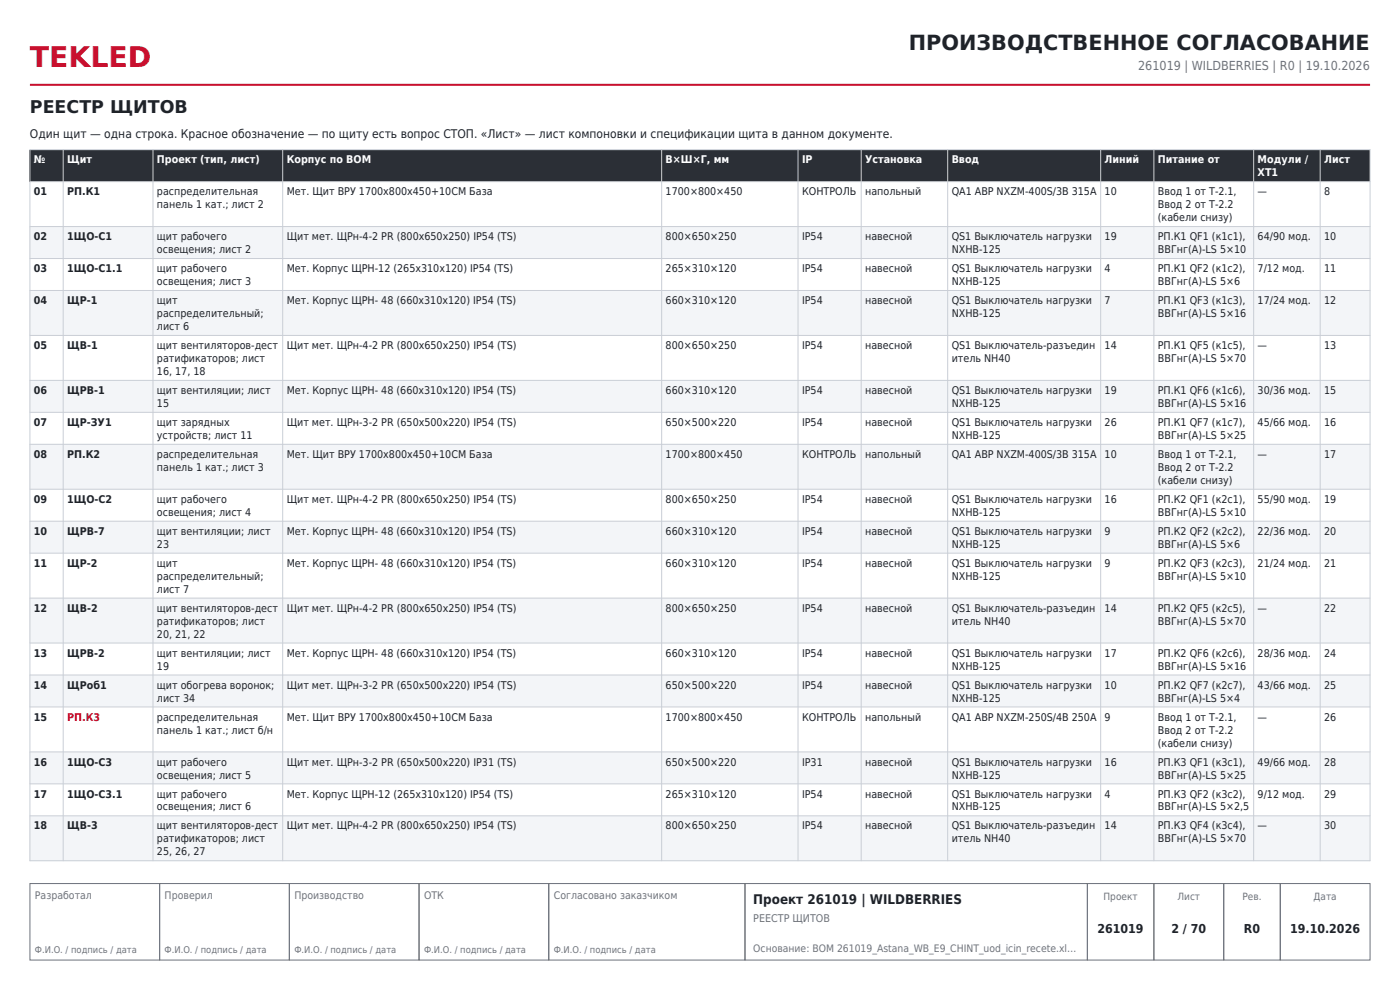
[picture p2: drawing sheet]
<svg xmlns="http://www.w3.org/2000/svg" width="297mm" height="210mm" viewBox="0 0 297 210" stroke-linecap="round" stroke-linejoin="round" font-family="sans-serif">
<defs><g id="words">
<text font-size="6" fill="#c8102e" x="6.3" y="14.1">TEKLED</text>
<text font-size="4.4" fill="#1f2329" x="192.8" y="10.6">ПРОИЗВОДСТВЕННОЕ СОГЛАСОВАНИЕ</text>
<text font-size="3.7" fill="#1f2329" x="6.3" y="24">РЕЕСТР ЩИТОВ</text>
<text font-size="2.8" fill="#1f2329" x="159.8" y="191.7">Проект 261019 | WILDBERRIES</text>
<text font-size="2.6" fill="#6b7280" x="241.5" y="14.8">261019 | WILDBERRIES | R0 | 19.10.2026</text>
<g font-size="2.6" fill="#1f2329">
<text x="232.8" y="198">261019</text>
<text x="248.5" y="198">2 / 70</text>
<text x="263.9" y="198">R0</text>
<text x="273.7" y="198">19.10.2026</text>
</g>
<text font-size="2.5" fill="#1f2329" x="6.3" y="29.3">Один щит — одна строка. Красное обозначение — по щиту есть вопрос СТОП. «Лист» — лист компоновки и спецификации щита в данном документе.</text>
<g font-size="2.3" fill="#fff">
<text x="7.2" y="34.6">№</text>
<text x="14.3" y="34.6">Щит</text>
<text x="33.3" y="34.6">Проект (тип, лист)</text>
<text x="60.8" y="34.6">Корпус по BOM</text>
<text x="141.2" y="34.6">В×Ш×Г, мм</text>
<text x="170.1" y="34.6">IP</text>
<text x="183.5" y="34.6">Установка</text>
<text x="201.9" y="34.6">Ввод</text>
<text x="234.3" y="34.6">Линий</text>
<text x="245.6" y="34.6">Питание от</text>
<text x="266.8" y="34.6">Модули /</text>
<text x="280.9" y="34.6">Лист</text>
<text x="266.8" y="37.4">XT1</text>
</g>
<g font-size="2.3" fill="#1f2329">
<text x="7.2" y="41.4">01</text>
<text x="14.3" y="41.4">РП.К1</text>
<text x="33.3" y="41.4">распределительная</text>
<text x="60.8" y="41.4">Мет. Щит ВРУ 1700х800х450+10CM База</text>
<text x="141.2" y="41.4">1700×800×450</text>
<text x="170.1" y="41.4">КОНТРОЛЬ</text>
<text x="183.5" y="41.4">напольный</text>
<text x="201.9" y="41.4">QA1 АВР NXZM-400S/3B 315A</text>
<text x="234.3" y="41.4">10</text>
<text x="245.6" y="41.4">Ввод 1 от Т-2.1,</text>
<text x="266.8" y="41.4">—</text>
<text x="280.9" y="41.4">8</text>
<text x="33.3" y="44.2">панель 1 кат.; лист 2</text>
<text x="245.6" y="44.2">Ввод 2 от Т-2.2</text>
<text x="245.6" y="46.9">(кабели снизу)</text>
<text x="7.2" y="51">02</text>
<text x="14.3" y="51">1ЩО-С1</text>
<text x="33.3" y="51">щит рабочего</text>
<text x="33.3" y="53.7">освещения; лист 2</text>
<text x="60.8" y="51">Щит мет. ЩРн-4-2 PR (800x650x250) IP54 (TS)</text>
<text x="141.2" y="51">800×650×250</text>
<text x="170.1" y="51">IP54</text>
<text x="183.5" y="51">навесной</text>
<text x="201.9" y="51">QS1 Выключатель нагрузки</text>
<text x="201.9" y="53.7">NXHB-125</text>
<text x="234.3" y="51">19</text>
<text x="245.6" y="51">РП.К1 QF1 (к1с1),</text>
<text x="245.6" y="53.7">ВВГнг(А)-LS 5×10</text>
<text x="266.8" y="51">64/90 мод.</text>
<text x="280.9" y="51">10</text>
<text x="7.2" y="57.7">03</text>
<text x="14.3" y="57.7">1ЩО-С1.1</text>
<text x="33.3" y="57.7">щит рабочего</text>
<text x="60.8" y="57.7">Мет. Корпус ЩРН-12 (265x310x120) IP54 (TS)</text>
<text x="141.2" y="57.7">265×310×120</text>
<text x="170.1" y="57.7">IP54</text>
<text x="183.5" y="57.7">навесной</text>
<text x="201.9" y="57.7">QS1 Выключатель нагрузки</text>
<text x="234.3" y="57.7">4</text>
<text x="245.6" y="57.7">РП.К1 QF2 (к1с2),</text>
<text x="266.8" y="57.7">7/12 мод.</text>
<text x="280.9" y="57.7">11</text>
<text x="7.2" y="64.5">04</text>
<text x="14.3" y="64.5">ЩР-1</text>
<text x="33.3" y="60.5">освещения; лист 3</text>
<text x="33.3" y="64.5">щит</text>
<text x="60.8" y="64.5">Мет. Корпус ЩРН- 48 (660x310x120) IP54 (TS)</text>
<text x="141.2" y="64.5">660×310×120</text>
<text x="170.1" y="64.5">IP54</text>
<text x="183.5" y="64.5">навесной</text>
<text x="201.9" y="60.5">NXHB-125</text>
<text x="201.9" y="64.5">QS1 Выключатель нагрузки</text>
<text x="234.3" y="64.5">7</text>
<text x="245.6" y="60.5">ВВГнг(А)-LS 5×6</text>
<text x="245.6" y="64.5">РП.К1 QF3 (к1с3),</text>
<text x="266.8" y="64.5">17/24 мод.</text>
<text x="280.9" y="64.5">12</text>
<text x="33.3" y="67.3">распределительный;</text>
<text x="33.3" y="70">лист 6</text>
<text x="201.9" y="67.3">NXHB-125</text>
<text x="245.6" y="67.3">ВВГнг(А)-LS 5×16</text>
<text x="7.2" y="74">05</text>
<text x="14.3" y="74">ЩВ-1</text>
<text x="33.3" y="74">щит вентиляторов-дест</text>
<text x="33.3" y="76.8">ратификаторов; лист</text>
<text x="60.8" y="74">Щит мет. ЩРн-4-2 PR (800x650x250) IP54 (TS)</text>
<text x="141.2" y="74">800×650×250</text>
<text x="170.1" y="74">IP54</text>
<text x="183.5" y="74">навесной</text>
<text x="201.9" y="74">QS1 Выключатель-разъедин</text>
<text x="201.9" y="76.8">итель NH40</text>
<text x="234.3" y="74">14</text>
<text x="245.6" y="74">РП.К1 QF5 (к1с5),</text>
<text x="245.6" y="76.8">ВВГнг(А)-LS 5×70</text>
<text x="266.8" y="74">—</text>
<text x="280.9" y="74">13</text>
<text x="7.2" y="83.6">06</text>
<text x="14.3" y="83.6">ЩРВ-1</text>
<text x="33.3" y="79.6">16, 17, 18</text>
<text x="33.3" y="83.6">щит вентиляции; лист</text>
<text x="60.8" y="83.6">Мет. Корпус ЩРН- 48 (660x310x120) IP54 (TS)</text>
<text x="141.2" y="83.6">660×310×120</text>
<text x="170.1" y="83.6">IP54</text>
<text x="183.5" y="83.6">навесной</text>
<text x="201.9" y="83.6">QS1 Выключатель нагрузки</text>
<text x="234.3" y="83.6">19</text>
<text x="245.6" y="83.6">РП.К1 QF6 (к1с6),</text>
<text x="266.8" y="83.6">30/36 мод.</text>
<text x="280.9" y="83.6">15</text>
<text x="33.3" y="86.3">15</text>
<text x="201.9" y="86.3">NXHB-125</text>
<text x="245.6" y="86.3">ВВГнг(А)-LS 5×16</text>
<text x="7.2" y="90.4">07</text>
<text x="14.3" y="90.4">ЩР-ЗУ1</text>
<text x="33.3" y="90.4">щит зарядных</text>
<text x="33.3" y="93.1">устройств; лист 11</text>
<text x="60.8" y="90.4">Щит мет. ЩРн-3-2 PR (650x500x220) IP54 (TS)</text>
<text x="141.2" y="90.4">650×500×220</text>
<text x="170.1" y="90.4">IP54</text>
<text x="183.5" y="90.4">навесной</text>
<text x="201.9" y="90.4">QS1 Выключатель нагрузки</text>
<text x="201.9" y="93.1">NXHB-125</text>
<text x="234.3" y="90.4">26</text>
<text x="245.6" y="90.4">РП.К1 QF7 (к1с7),</text>
<text x="245.6" y="93.1">ВВГнг(А)-LS 5×25</text>
<text x="266.8" y="90.4">45/66 мод.</text>
<text x="280.9" y="90.4">16</text>
<text x="7.2" y="97.1">08</text>
<text x="14.3" y="97.1">РП.К2</text>
<text x="33.3" y="97.1">распределительная</text>
<text x="33.3" y="99.9">панель 1 кат.; лист 3</text>
<text x="60.8" y="97.1">Мет. Щит ВРУ 1700х800х450+10CM База</text>
<text x="141.2" y="97.1">1700×800×450</text>
<text x="170.1" y="97.1">КОНТРОЛЬ</text>
<text x="183.5" y="97.1">напольный</text>
<text x="201.9" y="97.1">QA1 АВР NXZM-400S/3B 315A</text>
<text x="234.3" y="97.1">10</text>
<text x="245.6" y="97.1">Ввод 1 от Т-2.1,</text>
<text x="245.6" y="99.9">Ввод 2 от Т-2.2</text>
<text x="266.8" y="97.1">—</text>
<text x="280.9" y="97.1">17</text>
<text x="7.2" y="106.7">09</text>
<text x="14.3" y="106.7">1ЩО-С2</text>
<text x="33.3" y="106.7">щит рабочего</text>
<text x="60.8" y="106.7">Щит мет. ЩРн-4-2 PR (800x650x250) IP54 (TS)</text>
<text x="141.2" y="106.7">800×650×250</text>
<text x="170.1" y="106.7">IP54</text>
<text x="183.5" y="106.7">навесной</text>
<text x="201.9" y="106.7">QS1 Выключатель нагрузки</text>
<text x="234.3" y="106.7">16</text>
<text x="245.6" y="102.6">(кабели снизу)</text>
<text x="245.6" y="106.7">РП.К2 QF1 (к2с1),</text>
<text x="266.8" y="106.7">55/90 мод.</text>
<text x="280.9" y="106.7">19</text>
<text x="7.2" y="113.5">10</text>
<text x="14.3" y="113.5">ЩРВ-7</text>
<text x="33.3" y="109.4">освещения; лист 4</text>
<text x="33.3" y="113.5">щит вентиляции; лист</text>
<text x="60.8" y="113.5">Мет. Корпус ЩРН- 48 (660x310x120) IP54 (TS)</text>
<text x="141.2" y="113.5">660×310×120</text>
<text x="170.1" y="113.5">IP54</text>
<text x="183.5" y="113.5">навесной</text>
<text x="201.9" y="109.4">NXHB-125</text>
<text x="201.9" y="113.5">QS1 Выключатель нагрузки</text>
<text x="234.3" y="113.5">9</text>
<text x="245.6" y="109.4">ВВГнг(А)-LS 5×10</text>
<text x="245.6" y="113.5">РП.К2 QF2 (к2с2),</text>
<text x="266.8" y="113.5">22/36 мод.</text>
<text x="280.9" y="113.5">20</text>
<text x="33.3" y="116.2">23</text>
<text x="201.9" y="116.2">NXHB-125</text>
<text x="245.6" y="116.2">ВВГнг(А)-LS 5×6</text>
<text x="7.2" y="120.2">11</text>
<text x="14.3" y="120.2">ЩР-2</text>
<text x="33.3" y="120.2">щит</text>
<text x="33.3" y="123">распределительный;</text>
<text x="33.3" y="125.7">лист 7</text>
<text x="60.8" y="120.2">Мет. Корпус ЩРН- 48 (660x310x120) IP54 (TS)</text>
<text x="141.2" y="120.2">660×310×120</text>
<text x="170.1" y="120.2">IP54</text>
<text x="183.5" y="120.2">навесной</text>
<text x="201.9" y="120.2">QS1 Выключатель нагрузки</text>
<text x="201.9" y="123">NXHB-125</text>
<text x="234.3" y="120.2">9</text>
<text x="245.6" y="120.2">РП.К2 QF3 (к2с3),</text>
<text x="245.6" y="123">ВВГнг(А)-LS 5×10</text>
<text x="266.8" y="120.2">21/24 мод.</text>
<text x="280.9" y="120.2">21</text>
<text x="7.2" y="129.8">12</text>
<text x="14.3" y="129.8">ЩВ-2</text>
<text x="33.3" y="129.8">щит вентиляторов-дест</text>
<text x="60.8" y="129.8">Щит мет. ЩРн-4-2 PR (800x650x250) IP54 (TS)</text>
<text x="141.2" y="129.8">800×650×250</text>
<text x="170.1" y="129.8">IP54</text>
<text x="183.5" y="129.8">навесной</text>
<text x="201.9" y="129.8">QS1 Выключатель-разъедин</text>
<text x="234.3" y="129.8">14</text>
<text x="245.6" y="129.8">РП.К2 QF5 (к2с5),</text>
<text x="266.8" y="129.8">—</text>
<text x="280.9" y="129.8">22</text>
<text x="33.3" y="132.5">ратификаторов; лист</text>
<text x="33.3" y="135.3">20, 21, 22</text>
<text x="201.9" y="132.5">итель NH40</text>
<text x="245.6" y="132.5">ВВГнг(А)-LS 5×70</text>
<text x="7.2" y="139.3">13</text>
<text x="14.3" y="139.3">ЩРВ-2</text>
<text x="33.3" y="139.3">щит вентиляции; лист</text>
<text x="33.3" y="142.1">19</text>
<text x="60.8" y="139.3">Мет. Корпус ЩРН- 48 (660x310x120) IP54 (TS)</text>
<text x="141.2" y="139.3">660×310×120</text>
<text x="170.1" y="139.3">IP54</text>
<text x="183.5" y="139.3">навесной</text>
<text x="201.9" y="139.3">QS1 Выключатель нагрузки</text>
<text x="201.9" y="142.1">NXHB-125</text>
<text x="234.3" y="139.3">17</text>
<text x="245.6" y="139.3">РП.К2 QF6 (к2с6),</text>
<text x="245.6" y="142.1">ВВГнг(А)-LS 5×16</text>
<text x="266.8" y="139.3">28/36 мод.</text>
<text x="280.9" y="139.3">24</text>
<text x="7.2" y="146.1">14</text>
<text x="14.3" y="146.1">ЩРоб1</text>
<text x="33.3" y="146.1">щит обогрева воронок;</text>
<text x="33.3" y="148.8">лист 34</text>
<text x="60.8" y="146.1">Щит мет. ЩРн-3-2 PR (650x500x220) IP54 (TS)</text>
<text x="141.2" y="146.1">650×500×220</text>
<text x="170.1" y="146.1">IP54</text>
<text x="183.5" y="146.1">навесной</text>
<text x="201.9" y="146.1">QS1 Выключатель нагрузки</text>
<text x="201.9" y="148.8">NXHB-125</text>
<text x="234.3" y="146.1">10</text>
<text x="245.6" y="146.1">РП.К2 QF7 (к2с7),</text>
<text x="245.6" y="148.8">ВВГнг(А)-LS 5×4</text>
<text x="266.8" y="146.1">43/66 мод.</text>
<text x="280.9" y="146.1">25</text>
<text x="7.2" y="152.9">15</text>
<text x="33.3" y="152.9">распределительная</text>
<text x="33.3" y="155.6">панель 1 кат.; лист б/н</text>
<text x="60.8" y="152.9">Мет. Щит ВРУ 1700х800х450+10CM База</text>
<text x="141.2" y="152.9">1700×800×450</text>
<text x="170.1" y="152.9">КОНТРОЛЬ</text>
<text x="183.5" y="152.9">напольный</text>
<text x="201.9" y="152.9">QA1 АВР NXZM-250S/4B 250A</text>
<text x="234.3" y="152.9">9</text>
<text x="245.6" y="152.9">Ввод 1 от Т-2.1,</text>
<text x="245.6" y="155.6">Ввод 2 от Т-2.2</text>
<text x="266.8" y="152.9">—</text>
<text x="280.9" y="152.9">26</text>
<text x="245.6" y="158.4">(кабели снизу)</text>
<text x="7.2" y="162.4">16</text>
<text x="14.3" y="162.4">1ЩО-С3</text>
<text x="33.3" y="162.4">щит рабочего</text>
<text x="33.3" y="165.1">освещения; лист 5</text>
<text x="60.8" y="162.4">Щит мет. ЩРн-3-2 PR (650x500x220) IP31 (TS)</text>
<text x="141.2" y="162.4">650×500×220</text>
<text x="170.1" y="162.4">IP31</text>
<text x="183.5" y="162.4">навесной</text>
<text x="201.9" y="162.4">QS1 Выключатель нагрузки</text>
<text x="201.9" y="165.1">NXHB-125</text>
<text x="234.3" y="162.4">16</text>
<text x="245.6" y="162.4">РП.К3 QF1 (к3с1),</text>
<text x="245.6" y="165.1">ВВГнг(А)-LS 5×25</text>
<text x="266.8" y="162.4">49/66 мод.</text>
<text x="280.9" y="162.4">28</text>
<text x="7.2" y="169.2">17</text>
<text x="14.3" y="169.2">1ЩО-С3.1</text>
<text x="33.3" y="169.2">щит рабочего</text>
<text x="33.3" y="171.9">освещения; лист 6</text>
<text x="60.8" y="169.2">Мет. Корпус ЩРН-12 (265x310x120) IP54 (TS)</text>
<text x="141.2" y="169.2">265×310×120</text>
<text x="170.1" y="169.2">IP54</text>
<text x="183.5" y="169.2">навесной</text>
<text x="201.9" y="169.2">QS1 Выключатель нагрузки</text>
<text x="201.9" y="171.9">NXHB-125</text>
<text x="234.3" y="169.2">4</text>
<text x="245.6" y="169.2">РП.К3 QF2 (к3с2),</text>
<text x="245.6" y="171.9">ВВГнг(А)-LS 5×2,5</text>
<text x="266.8" y="169.2">9/12 мод.</text>
<text x="280.9" y="169.2">29</text>
<text x="7.2" y="175.9">18</text>
<text x="14.3" y="175.9">ЩВ-3</text>
<text x="33.3" y="175.9">щит вентиляторов-дест</text>
<text x="33.3" y="178.7">ратификаторов; лист</text>
<text x="60.8" y="175.9">Щит мет. ЩРн-4-2 PR (800x650x250) IP54 (TS)</text>
<text x="141.2" y="175.9">800×650×250</text>
<text x="170.1" y="175.9">IP54</text>
<text x="183.5" y="175.9">навесной</text>
<text x="201.9" y="175.9">QS1 Выключатель-разъедин</text>
<text x="201.9" y="178.7">итель NH40</text>
<text x="234.3" y="175.9">14</text>
<text x="245.6" y="175.9">РП.К3 QF4 (к3с4),</text>
<text x="245.6" y="178.7">ВВГнг(А)-LS 5×70</text>
<text x="266.8" y="175.9">—</text>
<text x="280.9" y="175.9">30</text>
<text x="33.3" y="181.5">25, 26, 27</text>
</g>
<text font-size="2.3" fill="#c8102e" x="14.3" y="152.9">РП.К3</text>
<text font-size="2.3" fill="#6b7280" x="159.8" y="195.5">РЕЕСТР ЩИТОВ</text>
<g font-size="2.2" fill="#6b7280">
<text x="7.4" y="190.6">Разработал</text>
<text x="34.9" y="190.6">Проверил</text>
<text x="62.4" y="190.6">Производство</text>
<text x="90" y="190.6">ОТК</text>
<text x="117.5" y="190.6">Согласовано заказчиком</text>
<text x="159.8" y="201.9">Основание: BOM 261019_Astana_WB_E9_CHINT_uod_icin_recete.xl…</text>
</g>
<g font-size="2.1" fill="#6b7280">
<text x="234.1" y="190.9">Проект</text>
<text x="249.8" y="190.9">Лист</text>
<text x="263.6" y="190.9">Рев.</text>
<text x="278.7" y="190.9">Дата</text>
</g>
<g font-size="2" fill="#6b7280">
<text x="7.4" y="202.2">Ф.И.О. / подпись / дата</text>
<text x="34.9" y="202.2">Ф.И.О. / подпись / дата</text>
<text x="62.4" y="202.2">Ф.И.О. / подпись / дата</text>
<text x="90" y="202.2">Ф.И.О. / подпись / дата</text>
<text x="117.5" y="202.2">Ф.И.О. / подпись / дата</text>
</g>
</g></defs>
<path d="M6.3 18h284.4" fill="none" stroke="#c8102e" stroke-width=".42"/>
<path d="M6.3 187.4h27.6v16.2h-27.6zM33.9 187.4h27.5v16.2h-27.5zM61.4 187.4h27.5v16.2h-27.5zM88.9 187.4h27.5v16.2h-27.5zM116.4 187.4h41.6v16.2h-41.6zM158 187.4h72.7v16.2h-72.7zM230.7 187.4h14.1v16.2h-14.1zM244.8 187.4h14.8v16.2h-14.8zM259.6 187.4h12v16.2h-12zM271.6 187.4h19.1v16.2h-19.1z" fill="none" stroke="#6b7280" stroke-width=".21"/>
<path d="M6.3 31.7h284.4v6.8h-284.4z" fill-rule="evenodd" fill="#2b2f36"/>
<g fill="#f3f5f8">
<path d="M6.3 48.1h284.4v6.7h-284.4z" fill-rule="evenodd"/>
<path d="M6.3 61.6h284.4v9.6h-284.4z" fill-rule="evenodd"/>
<path d="M6.3 80.7h284.4v6.8h-284.4z" fill-rule="evenodd"/>
<path d="M6.3 94.2h284.4v9.6h-284.4z" fill-rule="evenodd"/>
<path d="M6.3 110.6h284.4v6.7h-284.4z" fill-rule="evenodd"/>
<path d="M6.3 126.9h284.4v9.5h-284.4z" fill-rule="evenodd"/>
<path d="M6.3 143.2h284.4v6.8h-284.4z" fill-rule="evenodd"/>
<path d="M6.3 159.5h284.4v6.8h-284.4z" fill-rule="evenodd"/>
<path d="M6.3 173.1h284.4v9.5h-284.4z" fill-rule="evenodd"/>
</g>
<g fill="none" stroke="#c9ced6" stroke-width=".21">
<path d="M6.3 31.7h284.4v150.9h-284.4zM6.3 38.5h284.4M13.4 31.7v150.9M32.5 31.7v150.9M60 31.7v150.9M140.4 31.7v150.9M169.3 31.7v150.9M182.7 31.7v150.9M201 31.7v150.9M233.5 31.7v150.9M244.8 31.7v150.9M266 31.7v150.9"/>
<path d="M280.1 31.7v150.9M6.3 48.1h284.4M6.3 54.8h284.4M6.3 61.6h284.4M6.3 71.2h284.4M6.3 80.7h284.4M6.3 87.5h284.4M6.3 94.2h284.4M6.3 103.8h284.4M6.3 110.6h284.4M6.3 117.3h284.4M6.3 126.9h284.4"/>
<path d="M6.3 136.4h284.4M6.3 143.2h284.4M6.3 150h284.4M6.3 159.5h284.4M6.3 166.3h284.4M6.3 173.1h284.4"/>
</g>
<use href="#words"/>
</svg>
